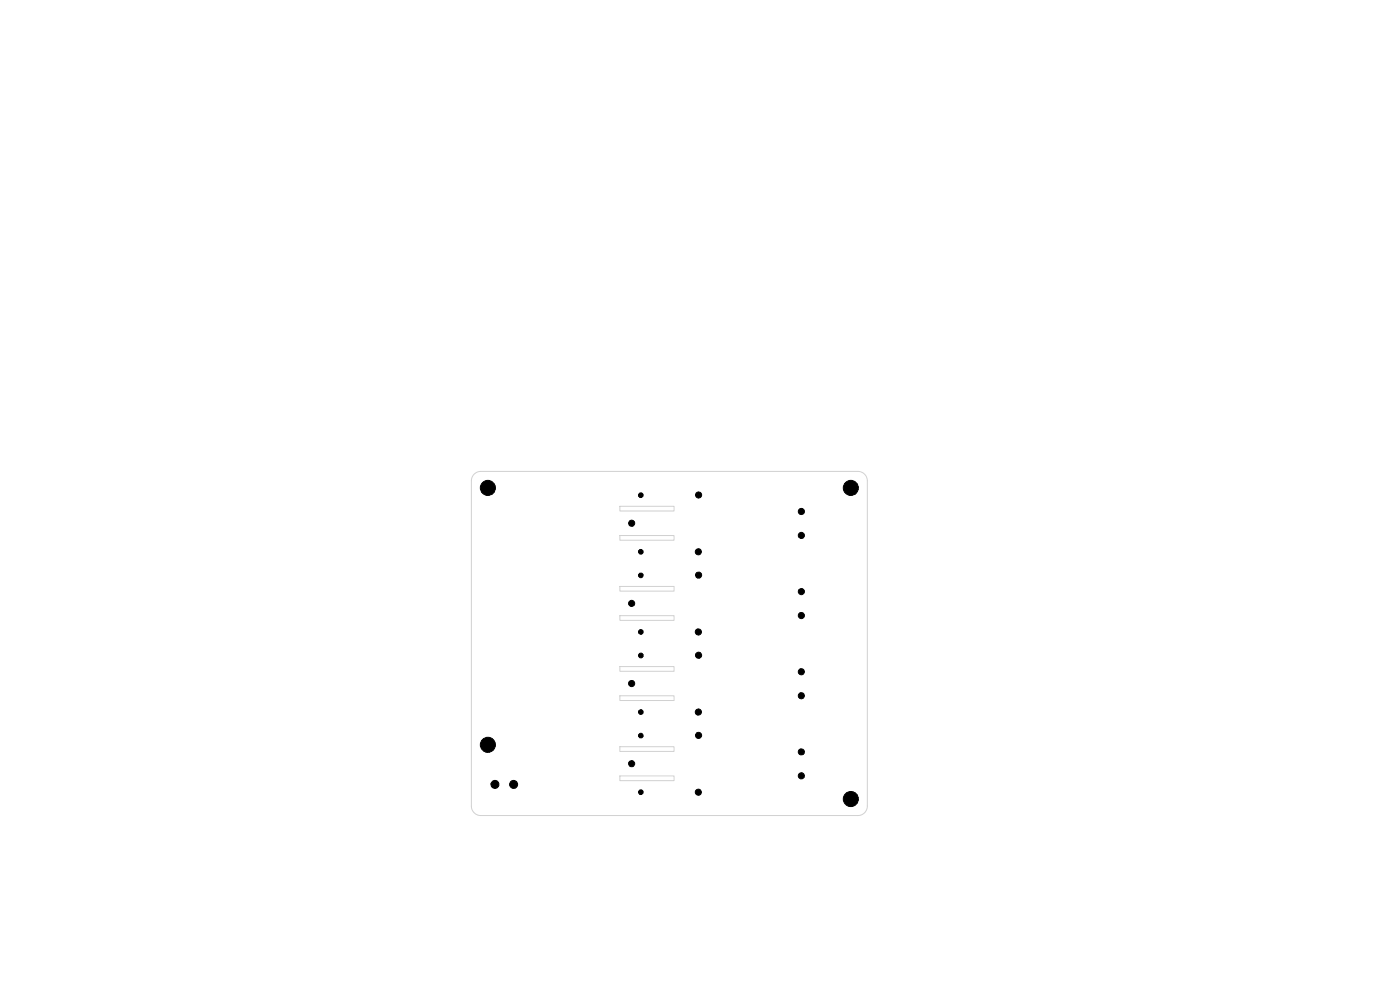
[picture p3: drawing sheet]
<svg xmlns="http://www.w3.org/2000/svg" width="297mm" height="210mm" viewBox="0 0 297 210" stroke-linecap="round" stroke-linejoin="round" font-family="sans-serif">
<path d="M100.6 100.6l.6-.4 .8-.2h80a2 2 0 0 1 2 2v69a2 2 0 0 1-2 2h-80a2 2 0 0 1-2-2v-69l.2-.8zM131.5 107.4h11.5v1h-11.5zM131.5 113.6h11.5v1h-11.5zM131.5 124.4h11.5v1h-11.5zM131.5 130.6h11.5v1h-11.5zM131.5 141.4h11.5v1h-11.5zM131.5 147.6h11.5v1h-11.5zM131.5 158.4h11.5v1h-11.5zM131.5 164.6h11.5v1h-11.5z" fill="none" stroke="#d0d2cd" stroke-width=".21"/>
<g fill="#000" stroke="#000" stroke-width=".21">
<circle cx="103.5" cy="103.5" r="1.6"/>
<circle cx="134" cy="111" r=".65"/>
<circle cx="136" cy="117" r=".5"/>
<circle cx="136" cy="105" r=".5"/>
<circle cx="148.2" cy="117" r=".65"/>
<circle cx="148.2" cy="105" r=".65"/>
<circle cx="170" cy="108.5" r=".65"/>
<circle cx="170" cy="113.6" r=".65"/>
<circle cx="180.5" cy="103.5" r="1.6"/>
<circle cx="134" cy="128" r=".65"/>
<circle cx="136" cy="122" r=".5"/>
<circle cx="136" cy="134" r=".5"/>
<circle cx="136" cy="139" r=".5"/>
<circle cx="148.2" cy="134" r=".65"/>
<circle cx="148.2" cy="122" r=".65"/>
<circle cx="148.2" cy="139" r=".65"/>
<circle cx="170" cy="125.5" r=".65"/>
<circle cx="170" cy="130.6" r=".65"/>
<circle cx="103.5" cy="158" r="1.6"/>
<circle cx="134" cy="145" r=".65"/>
<circle cx="136" cy="156.1" r=".5"/>
<circle cx="136" cy="151.1" r=".5"/>
<circle cx="148.2" cy="151" r=".65"/>
<circle cx="148.2" cy="156" r=".65"/>
<circle cx="170" cy="159.5" r=".65"/>
<circle cx="170" cy="147.6" r=".65"/>
<circle cx="170" cy="142.5" r=".65"/>
<circle cx="105" cy="166.4" r=".85"/>
<circle cx="109" cy="166.4" r=".85"/>
<circle cx="134" cy="162" r=".65"/>
<circle cx="136" cy="168.1" r=".5"/>
<circle cx="148.2" cy="168" r=".65"/>
<circle cx="170" cy="164.6" r=".65"/>
<circle cx="180.5" cy="169.5" r="1.6"/>
</g>
</svg>
